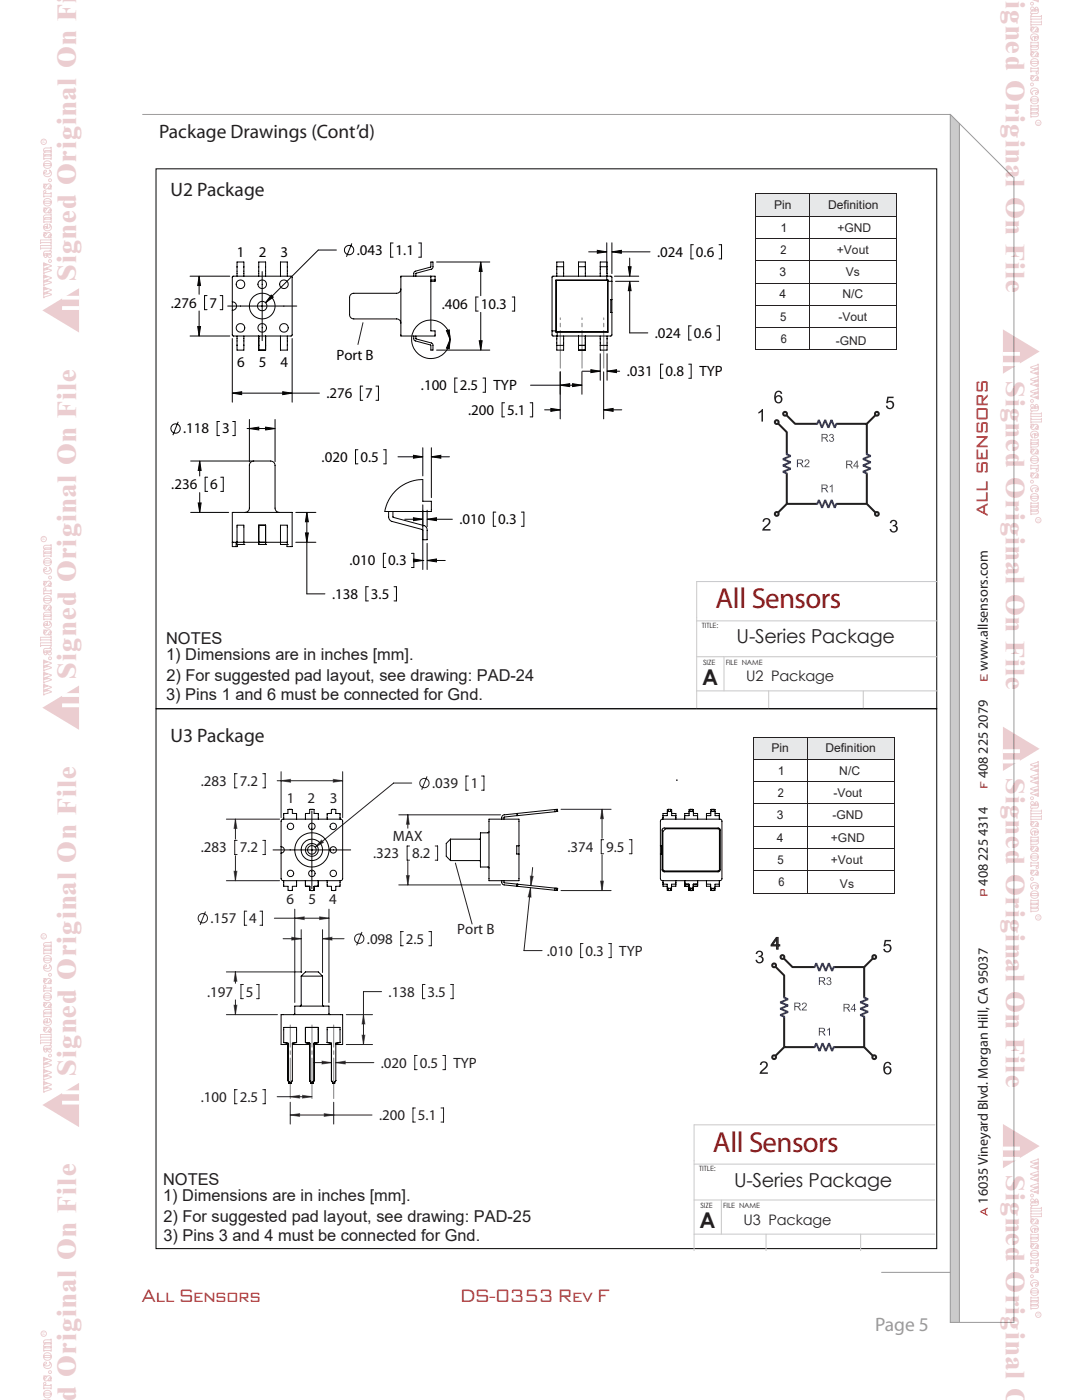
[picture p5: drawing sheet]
<svg xmlns="http://www.w3.org/2000/svg" width="216mm" height="279mm" viewBox="0 0 216 279" stroke-linecap="round" stroke-linejoin="round" font-family="sans-serif">
<defs><g id="words">
<g font-size="5.8" fill="#7f1315">
<text x="142.8" y="121.4">All Sensors</text>
<text x="142.2" y="229.8">All Sensors</text>
</g>
<g font-size="5.3" fill="#990013">
<text x="200.7" y=".3" transform="rotate(90 200.7 .3)">igned Original On File</text>
<text x="15.2" y="56.1" transform="rotate(-90 15.2 56.1)">Signed Original On Fi</text>
<text x="200.7" y="76" transform="rotate(90 200.7 76)">Signed Original On File</text>
<text x="15.2" y="135.4" transform="rotate(-90 15.2 135.4)">Signed Original On File</text>
<text x="200.7" y="155.3" transform="rotate(90 200.7 155.3)">Signed Original On File</text>
<text x="15.2" y="214.7" transform="rotate(-90 15.2 214.7)">Signed Original On File</text>
<text x="200.7" y="234.6" transform="rotate(90 200.7 234.6)">Signed Original O</text>
<text x="15.2" y="279.6" transform="rotate(-90 15.2 279.6)">d Original On File</text>
</g>
<g font-size="4.3" fill="#231f20">
<text x="140.1" y="136.7">A</text>
<text x="139.6" y="245.2">A</text>
</g>
<text font-size="4.2" fill="#b83535" x="197.1" y="102.9" transform="rotate(-90 197.1 102.9)">all sensors</text>
<g font-size="3.9" fill="#231f20">
<text x="31.7" y="27.6">Package Drawings (Cont’d)</text>
<text x="34" y="39.2">U2 Package</text>
<text x="34" y="148.1">U3 Package</text>
</g>
<text font-size="3.9" fill="#9a9a9a" x="174.6" y="265.6">Page 5</text>
<g font-size="3.8" fill="#231f20">
<text x="147" y="128.4">U-Series Package</text>
<text x="146.5" y="236.8">U-Series Package</text>
</g>
<text font-size="3.6" fill="#231f20" x="153.8" y="189.4">4</text>
<g font-size="3.5" fill="#b83535">
<text x="28.4" y="259.8">All Sensors</text>
<text x="91.9" y="259.8">DS-0353 Rev F</text>
</g>
<g font-size="3.3" fill="#231f20">
<text x="33.1" y="131.7">1) Dimensions are in inches [mm].</text>
<text x="33.1" y="128.4">NOTES</text>
<text x="33.2" y="135.9">2) For suggested pad layout, see drawing: PAD-24</text>
<text x="33.2" y="139.7">3) Pins 1 and 6 must be connected for Gnd.</text>
<text x="32.5" y="239.7">1) Dimensions are in inches [mm].</text>
<text x="32.5" y="236.4">NOTES</text>
<text x="32.6" y="243.9">2) For suggested pad layout, see drawing: PAD-25</text>
<text x="32.6" y="247.7">3) Pins 3 and 4 must be connected for Gnd.</text>
</g>
<g font-size="3.2" fill="#990013">
<text x="205.7" y=".3" transform="rotate(90 205.7 .3)">.allsensors.com</text>
<text x="10.2" y="59.5" transform="rotate(-90 10.2 59.5)">www.allsensors.com</text>
<text x="205.7" y="72.6" transform="rotate(90 205.7 72.6)">www.allsensors.com</text>
<text x="10.2" y="138.8" transform="rotate(-90 10.2 138.8)">www.allsensors.com</text>
<text x="205.7" y="151.9" transform="rotate(90 205.7 151.9)">www.allsensors.com</text>
<text x="10.2" y="218" transform="rotate(-90 10.2 218)">www.allsensors.com</text>
<text x="205.7" y="231.2" transform="rotate(90 205.7 231.2)">www.allsensors.com</text>
<text x="10.2" y="279.1" transform="rotate(-90 10.2 279.1)">ors.com</text>
</g>
<g font-size="3" fill="#050504">
<text x="47.3" y="51.3">1</text>
<text x="51.6" y="51.3">2</text>
<text x="56" y="51.3">3</text>
<text x="71.2" y="50.9">.043</text>
<text x="78.9" y="50.9">1.1</text>
<text x="131.1" y="51.2">.024</text>
<text x="138.9" y="51.2">0.6</text>
<text x="34.1" y="61.4">.276</text>
<text x="41.8" y="61.4">7</text>
<text x="88.2" y="61.7">.406</text>
<text x="95.9" y="61.7">10.3</text>
<text x="67.1" y="71.8">Port B</text>
<text x="130.7" y="67.4">.024</text>
<text x="138.4" y="67.4">0.6</text>
<text x="47.3" y="73.2">6</text>
<text x="51.6" y="73.2">5</text>
<text x="56" y="73.2">4</text>
<text x="84" y="77.8">.100</text>
<text x="91.8" y="77.8">2.5</text>
<text x="98.5" y="77.8">TYP</text>
<text x="125.1" y="75.1">.031</text>
<text x="132.8" y="75.1">0.8</text>
<text x="139.5" y="75.1">TYP</text>
<text x="65.1" y="79.4">.276</text>
<text x="72.9" y="79.4">7</text>
<text x="93.4" y="82.8">.200</text>
<text x="101.2" y="82.8">5.1</text>
<text x="36.6" y="86.5">.118</text>
<text x="44.3" y="86.5">3</text>
<text x="64.2" y="92.1">.020</text>
<text x="71.9" y="92.1">0.5</text>
<text x="34.2" y="97.6">.236</text>
<text x="41.9" y="97.6">6</text>
<text x="91.7" y="104.6">.010</text>
<text x="99.4" y="104.6">0.3</text>
<text x="69.7" y="112.8">.010</text>
<text x="77.5" y="112.8">0.3</text>
<text x="66.3" y="119.5">.138</text>
<text x="74" y="119.5">3.5</text>
</g>
<g font-size="3" fill="#231f20">
<text x="40.1" y="156.8">.283</text>
<text x="47.8" y="156.8">7.2</text>
<text x="57.3" y="160.3">1</text>
<text x="61.3" y="160.3">2</text>
<text x="65.8" y="160.3">3</text>
<text x="86.2" y="157.3">.039</text>
<text x="94" y="157.3">1</text>
<text x="78.4" y="167.9">MAX</text>
<text x="40.1" y="170.1">.283</text>
<text x="47.8" y="170.1">7.2</text>
<text x="74.5" y="171.2">.323</text>
<text x="82.2" y="171.2">8.2</text>
<text x="113.2" y="170">.374</text>
<text x="121" y="170">9.5</text>
<text x="42" y="184.2">.157</text>
<text x="49.7" y="184.2">4</text>
<text x="57.2" y="180.4">6</text>
<text x="61.5" y="180.4">5</text>
<text x="65.7" y="180.4">4</text>
<text x="73.2" y="188.3">.098</text>
<text x="81" y="188.3">2.5</text>
<text x="91.3" y="186.4">Port B</text>
<text x="109.1" y="190.7">.010</text>
<text x="116.8" y="190.7">0.3</text>
<text x="123.6" y="190.7">TYP</text>
<text x="41.3" y="198.9">.197</text>
<text x="49.1" y="198.9">5</text>
<text x="77.5" y="198.9">.138</text>
<text x="85.3" y="198.9">3.5</text>
<text x="76" y="213">.020</text>
<text x="83.8" y="213">0.5</text>
<text x="90.5" y="213">TYP</text>
<text x="40.1" y="219.9">.100</text>
<text x="47.8" y="219.9">2.5</text>
<text x="75.6" y="223.5">.200</text>
<text x="83.4" y="223.5">5.1</text>
</g>
<g font-size="2.9" fill="#231f20">
<text x="148.9" y="136">U2 Package</text>
<text x="148.4" y="244.4">U3 Package</text>
</g>
<g font-size="2.8" fill="#b83535">
<text x="197.1" y="136.1" transform="rotate(-90 197.1 136.1)">e www.allsensors.com</text>
<text x="197.1" y="157.5" transform="rotate(-90 197.1 157.5)">f 408 225 2079</text>
<text x="197.1" y="179.1" transform="rotate(-90 197.1 179.1)">p 408 225 4314</text>
<text x="197.1" y="242.6" transform="rotate(-90 197.1 242.6)">a 16035 Vineyard Blvd. Morgan Hill, CA 95037</text>
</g>
<g font-size="2.4" fill="#231f20">
<text x="154.5" y="41.7">Pin</text>
<text x="165.2" y="41.7">Definition</text>
<text x="155.7" y="46.2">1</text>
<text x="155.8" y="50.7">2</text>
<text x="155.5" y="55.1">3</text>
<text x="155.5" y="59.6">4</text>
<text x="155.7" y="64">5</text>
<text x="155.8" y="68.5">6</text>
<text x="153.9" y="150.2">Pin</text>
<text x="155.2" y="154.6">1</text>
<text x="164.7" y="150.2">Definition</text>
<text x="155.2" y="159.1">2</text>
<text x="155" y="163.5">3</text>
<text x="155" y="168">4</text>
<text x="155.1" y="172.4">5</text>
<text x="155.3" y="176.9">6</text>
</g>
<g font-size="2.4" fill="#2a2829">
<text x="167.1" y="46.2">+GND</text>
<text x="167" y="50.7">+Vout</text>
<text x="168.1" y="59.6">N/C</text>
<text x="168.8" y="55.1">Vs</text>
<text x="167.3" y="64">-Vout</text>
<text x="166.8" y="68.9">-GND</text>
<text x="167.5" y="154.6">N/C</text>
<text x="166.3" y="159.1">-Vout</text>
<text x="165.8" y="168">+GND</text>
<text x="166.1" y="163.5">-GND</text>
<text x="165.8" y="172.4">+Vout</text>
<text x="167.6" y="177.3">Vs</text>
</g>
<g font-size="1.4" fill="#231f20">
<text x="140" y="125.3">TITLE:</text>
<text x="140.3" y="132.7">SIZE</text>
<text x="144.8" y="132.7">FILE NAME</text>
<text x="139.5" y="233.7">TITLE:</text>
<text x="139.8" y="241.1">SIZE</text>
<text x="144.3" y="241.1">FILE NAME</text>
</g>
<g font-size=".8" fill="#990013">
<text x="9" y="28.6" transform="rotate(-90 9 28.6)">R</text>
<text x="206.9" y="24.2" transform="rotate(90 206.9 24.2)">R</text>
<text x="9" y="107.9" transform="rotate(-90 9 107.9)">R</text>
<text x="206.9" y="103.5" transform="rotate(90 206.9 103.5)">R</text>
<text x="206.9" y="182.8" transform="rotate(90 206.9 182.8)">R</text>
<text x="9" y="187.1" transform="rotate(-90 9 187.1)">R</text>
<text x="206.9" y="262.1" transform="rotate(90 206.9 262.1)">R</text>
<text x="9" y="266.4" transform="rotate(-90 9 266.4)">R</text>
</g>
</g></defs>
<path d="M189.6 23h1.9v241h-1.9z" fill-rule="evenodd" fill="#cbcbcb"/>
<path d="M189.8 22.7l2.3 2.3" fill="none" stroke="#fff" stroke-width=".35"/>
<path d="M190.3 22.9l.9-.8 1.5 1.6-.9 .8z" fill-rule="evenodd" fill="#fff"/>
<path d="M190.3 22.9l.9-.8 1.5 1.6-.9 .8z" fill="none" stroke="#fff" stroke-width=".35"/>
<path d="M28.4 22.8h161.2M189.6 22.7v241.3M189.6 22.8l12.6 12.6M191.4 24.6v239.3M202.3 35.3v228.6M175.8 253.9h13.8M189.5 263.9h12.9" fill="none" stroke="#9a9a9a" stroke-width=".2"/>
<path d="M31.1 33.7h155.8v107.7h-155.8z" fill="none" stroke="#050504" stroke-width=".2"/>
<g fill="#e7e8e9">
<path d="M150.8 38.7h10.8v4.4h-10.8z"/>
<path d="M151.1 38.7h10.2v4.4h-10.2z"/>
<path d="M161.7 38.7h17.2v4.4h-17.2z"/>
<path d="M161.9 38.7h16.7v4.4h-16.7z"/>
</g>
<path d="M150.7 38.7h28.3" fill="none" stroke="#231f20" stroke-width=".2"/>
<path d="M178.9 38.6l.1 .1z" fill="#231f20"/>
<g fill="none" stroke="#231f20" stroke-width=".2">
<path d="M150.8 38.7v4.4M161.6 38.7v4.4M178.9 38.7v4.4M150.7 43.1h28.3M150.7 47.6h28.3M150.7 52h28.3M150.7 56.5h28.3M150.8 43.2v4.3M150.8 47.6v4.4M150.8 52.1v4.3M150.8 56.5v4.4M161.6 43.2v4.3"/>
<path d="M161.6 47.6v4.4M161.6 52.1v4.3M161.6 56.5v4.4M178.9 43.2v4.3M178.9 47.6v4.4M178.9 52.1v4.3M178.9 56.5v4.4M150.7 60.9h28.3M150.7 65.4h28.3M150.8 61v4.3M150.8 65.4v4.4M161.6 61v4.3"/>
<path d="M161.6 65.4v4.4M178.9 61v4.3M178.9 65.4v4.4"/>
</g>
<path d="M150.7 69.8l.1 .1z" fill="#231f20"/>
<path d="M150.7 69.8h28.3" fill="none" stroke="#231f20" stroke-width=".2"/>
<path d="M178.9 69.8l.1 .1z" fill="#231f20"/>
<path d="M187.1 116.1h-48.1v25.5M139 123.9h48.1M139 131.1h48M144.5 131.1v6.8M153.4 137.9v3.7M172.3 137.9v3.7" fill="none" stroke="#c7c8ca" stroke-width=".2"/>
<g fill="#201d1e">
<path d="M177.1 79.2h1.2v.3h-1l-.1 .6a.83 .83 0 0 1 1.1 .4 .83 .83 0 0 1-.5 1.1 .83 .83 0 0 1-1-.6l.3-.1a.54 .54 0 0 0 .6 .4 .54 .54 0 0 0 .4-.6 .54 .54 0 0 0-.5-.5l-.5 .3-.3-.1z"/>
<path d="M177.8 103.9a.67 .67 0 0 1 1 0 .67 .67 0 0 1-.1 1 .77 .77 0 0 1 0 1.3 .77 .77 0 0 1-1.2-.6l.3-.1a.5 .5 0 0 0 .6 .5 .5 .5 0 0 0 .4-.6 .5 .5 0 0 0-.7-.3l.1-.3a.43 .43 0 0 0 .5-.4 .43 .43 0 0 0-.4-.5 .43 .43 0 0 0-.4 .5h-.4z"/>
<path d="M152.4 103.6a.82 .82 0 0 1 1.3 .1 .82 .82 0 0 1-.5 1.2l-.7 .7h1.2v.3h-1.6a2.84 2.84 0 0 1 1.2-1.5 .48 .48 0 0 0-.2-.7 .48 .48 0 0 0-.6 .4h-.4z"/>
<path d="M151.3 82.3l.7-.7h.2v2.5h-.3v-1.9l-.6 .3z"/>
<path d="M154.7 78.3a.75 .75 0 0 1 .8-.3 .75 .75 0 0 1 .6 .6h-.3a.52 .52 0 0 0-.7-.3 .52 .52 0 0 0-.3 .7v.2a.8 .8 0 0 1 1.1-.1 .8 .8 0 0 1 .1 1.1 .8 .8 0 0 1-1.1 .2 1.75 1.75 0 0 1-.2-2.1zM154.8 79.7a.55 .55 0 0 0 1.1 0 .55 .55 0 0 0-1.1 0z"/>
</g>
<g fill="#2b3894">
<path d="M165.6 97.1l.5-.4v1.6h-.2v-1.3l-.3 .3z"/>
<path d="M165.6 86.7a.42 .42 0 0 1 .6 0 .42 .42 0 0 1 0 .6 .49 .49 0 0 1 0 .9 .49 .49 0 0 1-.8-.5h.2a.31 .31 0 0 0 .4 .3 .31 .31 0 0 0 .2-.4 .31 .31 0 0 0-.4-.2v-.1a.27 .27 0 0 0 .4-.3 .27 .27 0 0 0-.3-.3 .27 .27 0 0 0-.3 .3h-.2z"/>
<path d="M160.7 91.8a.54 .54 0 0 1 .8 .2 .54 .54 0 0 1-.4 .8l-.3 .3h.7v.1h-1l.2-.4a.61 .61 0 0 0 .4-.9l-.6 .2z"/>
<path d="M168.8 91.9h.7a.43 .43 0 0 1 .6 .4 .43 .43 0 0 1-.5 .5l.6 .7h-.2l-.5-.6-.2-.1h-.3v.7h-.2zM169 92.1v.5h.5a.27 .27 0 0 0 .4-.2 .27 .27 0 0 0-.4-.3z"/>
<path d="M171 91.9h.1v1h.3v.2h-.3v.4h-.2v-.4h-.6zM170.9 92.2l-.4 .7h.4z"/>
<path d="M163.9 96.7h.7a.43 .43 0 0 1 .6 .4 .43 .43 0 0 1-.5 .4l.6 .8h-.3l-.4-.6-.2-.1h-.3v.7h-.2zM164.1 96.9v.5h.5a.27 .27 0 0 0 .3-.2 .27 .27 0 0 0-.3-.3z"/>
<path d="M163.9 86.6h.7a.43 .43 0 0 1 .6 .4 .43 .43 0 0 1-.5 .4l.6 .8h-.3l-.4-.6-.2-.1h-.3v.7h-.2zM164.1 86.8v.5h.5a.27 .27 0 0 0 .4-.2 .27 .27 0 0 0-.4-.3z"/>
<path d="M159 91.7h.7a.43 .43 0 0 1 .6 .3 .43 .43 0 0 1-.5 .5l.6 .7h-.3l-.4-.6-.2-.1h-.3v.7h-.2zM159.2 91.9v.5h.5a.27 .27 0 0 0 .3-.3 .27 .27 0 0 0-.3-.2z"/>
</g>
<g fill="none" stroke="#201d1e" stroke-width=".4">
<path d="M155.3 84.5l1.7 1.7v4.5M156.9 82.8l1.8 1.8h4.4M157 94.5v6.1h6.1M166.9 84.6h6.1v6.1M173 94.5v6.1h-6.1M174.7 82.8l-1.7 1.8M157 100.6l-1.7 1.7M173 100.6l1.7 1.7"/>
<circle cx="155" cy="84.2" r=".38"/>
<circle cx="156.6" cy="82.6" r=".38"/>
<circle cx="175" cy="82.6" r=".38"/>
<circle cx="155" cy="102.6" r=".38"/>
<circle cx="175" cy="102.6" r=".38"/>
</g>
<path d="M157 90.7l.8 .3-1.6 .6 1.6 .6-1.6 .7 1.6 .6-1.6 .7 .8 .3M163.1 84.6l.3-.8 .6 1.6 .7-1.6 .6 1.6 .6-1.6 .7 1.6 .3-.8M173 90.7l.7 .3-1.5 .6 1.5 .6-1.5 .7 1.5 .6-1.5 .7 .8 .3M163.1 100.6l.3-.8 .6 1.5 .7-1.5 .6 1.5 .7-1.5 .6 1.5 .3-.7" fill="none" stroke="#2b3894" stroke-width=".4"/>
<g fill="none" stroke="#050504" stroke-width=".2">
<path d="M37.9 55.1h8M39.7 55.1l.3 1.9h-.6zM39.7 55.1v3.6M41.3 59h-.5v2.8h.5M43.9 59h.5v2.8h-.5M52.3 54.2v13.8M54.1 58.9l.4 .4-1.5 1.1zM67.1 49.9h-3.6l-10.5 10.5M70.2 48.6l-1.1 2.6M78.4 48.5h-.5v2.8h.5M83.5 48.5h.5v2.8h-.5M87.1 52.3h10.6"/>
<path d="M95.4 59.3h-.5v2.8h.5M95.9 52.3l.3 1.9h-.6zM95.9 52.3v6.7M102.2 59.3h.5v2.8h-.5M117.5 50.3h3.6M119.2 50l1.9 .3-1.9 .2zM121.1 48.5v5.9M122.1 50.3l1.9-.3v.5zM122.1 50.3h7.6M122.1 48.5v6.1M122.6 55.1h4.9M122.8 56.1h4.7"/>
<path d="M125.4 53.2h.5l-.2 1.9zM125.7 56.1l.2 1.9h-.5zM125.7 51.5v3.6M125.7 56.1v10.3h3.6M138.4 48.8h-.5v2.9h.5M143.5 48.8h.5v2.9h-.5M37.9 67.1h8M39.4 65.2h.6l-.3 1.9zM39.7 62.1v5M45.4 61.1h13.8M46.4 78.5l1.8-.3v.6zM46.4 78.5h17.3"/>
<path d="M46.4 67.6v12.7M56.4 78.2l1.9 .3-1.9 .3zM58.3 67.6v12.7M72.4 77.1h-.5v2.8h.5M75 77.1h.5v2.8h-.5M87.1 69.9h10.6M89.1 66l.5-.2 .2 1.9zM89.8 67.7l-.2 1.9-.5-.1zM91.2 75.4h-.5v2.9h.5M95.6 68h.6l-.3 1.9zM95.9 62.3v7.6M96.4 75.4h.4v2.9h-.4"/>
<path d="M105.9 76.9h10.2M111.8 76.9l1.9-.3v.6zM111.8 74.2v9.4M114.3 76.6l1.8 .3-1.8 .3zM116.1 74.2v4.5M116.2 74.1h3.6M117.9 73.8l1.9 .3-1.9 .3zM119.8 70.6v5.3M120.5 74.2v9.4M121.1 74.1l1.9-.3v.6zM121.1 74.1h2.5M121.1 70.6v5.3"/>
<path d="M132.3 72.7h-.5v2.8h.5M137.4 72.7h.5v2.8h-.5M137.9 65h-.5v2.9h.5M143 65h.5v2.9h-.5M35.6 84.2l-1.1 2.6M38 92h12.7M39.9 92l.2 1.9h-.5zM39.9 92v3M39.9 98.3v4M41.4 95.2h-.5v2.9h.5M43.8 84.1h-.5v2.8h.5M44 95.2h.5v2.9h-.5"/>
<path d="M46.4 84.1h.5v2.8h-.5M49.3 85.5h5.6M49.8 85.5l1.8-.3v.6zM49.8 83.7v8.4M53 85.2l1.9 .3-1.9 .3zM54.9 83.7v8.4M71.4 89.8h-.5v2.8h.5M76.5 89.8h.5v2.8h-.5M79.4 91.2h5M82.5 90.9l1.9 .3-1.9 .2zM84.4 89.4v5.6M86.1 91.2l1.9-.3v.5z"/>
<path d="M86.1 91.2h3.6M86.1 89.4v9.9M100.7 80.4h-.5v2.8h.5M105.8 80.4h.5v2.8h-.5M108.7 81.8h3.1M109.9 81.5l1.9 .3-1.9 .3zM120.5 81.8l1.8-.3v.6zM120.5 81.8h3.6M38 102.3h7.6M39.6 100.4h.5l-.2 1.9zM59 102.3h4M59 108.2h4"/>
<path d="M60.9 106.4h.6l-.3 1.8zM61.2 102.3l.3 1.8h-.6zM61.2 102.3v16.2h3.6M73.5 117.1h-.5v2.8h.5M77 110.4h-.5v2.9h.5M78.6 117.1h.5v2.8h-.5M80.8 103.6h3.6M82.1 110.4h.5v2.9h-.5M82.5 103.3l1.9 .3-1.9 .3zM82.5 111.6l1.9 .3-1.9 .2zM84.4 111.9h.1M84.4 100.8v12.9"/>
<path d="M85.2 103.6l1.9-.3v.6zM85.2 111.9l1.9-.3v.5zM85.2 103.6h5.1M85.2 101.8v3.3M85.2 108.4v5.3M85.2 111.9h3.6M98.9 102.2h-.5v2.8h.5M104 102.2h.5v2.8h-.5"/>
<circle cx="69.7" cy="49.9" r=".93"/>
<circle cx="86" cy="67.7" r="3.8"/>
<circle cx="35" cy="85.5" r=".93"/>
</g>
<path d="M111.8 63.4v10.1M116.1 63.4v10.1M120.5 63.4v10.1" fill="none" stroke="#808180" stroke-width=".2" stroke-dasharray="8.7 .7 .7 .7" stroke-dashoffset="8.3"/>
<g fill="#050504">
<path d="M85.2 103.6l1.9-.3v.6z"/>
<path d="M82.5 103.3l1.9 .3-1.9 .3z"/>
<path d="M85.2 111.9l1.9-.3v.5z"/>
<path d="M82.5 111.6l1.9 .3-1.9 .2z"/>
<path d="M82.5 90.9l1.9 .3-1.9 .2z"/>
<path d="M86.1 91.2l1.9-.3v.5z"/>
<path d="M121.1 74.1l1.9-.3v.6z"/>
<path d="M117.9 73.8l1.9 .3-1.9 .3z"/>
<path d="M122.1 50.3l1.9-.3v.5z"/>
<path d="M119.2 50l1.9 .3-1.9 .2z"/>
<path d="M125.4 53.2h.5l-.2 1.9z"/>
<path d="M125.7 56.1l.2 1.9h-.5z"/>
<path d="M120.5 81.8l1.8-.3v.6z"/>
<path d="M109.9 81.5l1.9 .3-1.9 .3z"/>
<path d="M111.8 76.9l1.9-.3v.6z"/>
<path d="M114.3 76.6l1.8 .3-1.8 .3z"/>
<path d="M95.6 68h.6l-.3 1.9z"/>
<path d="M95.9 52.3l.3 1.9h-.6z"/>
<path d="M54.1 58.9l.4 .4-1.5 1.1z"/>
<path d="M39.4 65.2h.6l-.3 1.9z"/>
<path d="M39.7 55.1l.3 1.9h-.6z"/>
<path d="M46.4 78.5l1.8-.3v.6z"/>
<path d="M56.4 78.2l1.9 .3-1.9 .3z"/>
<path d="M53 85.2l1.9 .3-1.9 .3z"/>
<path d="M49.8 85.5l1.8-.3v.6z"/>
<path d="M61.2 102.3l.3 1.8h-.6z"/>
<path d="M60.9 106.4h.6l-.3 1.8z"/>
<path d="M39.6 100.4h.5l-.2 1.9z"/>
<path d="M39.9 92l.2 1.9h-.5z"/>
<path d="M89.1 66l.5-.2 .2 1.9zM89.8 67.7l-.2 1.9-.5-.1z"/>
</g>
<g fill="none" stroke="#050504" stroke-width=".2">
<path d="M46.4 55.2h11.8v11.8h-11.8zM47.3 55.1v-2.8h1.4v2.8M51.6 55.1v-2.8h1.4v2.8M56 55.1v-2.8h1.3v2.8M80 57.7a.86 .86 0 0 1-.9 .8h-8.5a1.15 1.15 0 0 0-.8 1.6v1.7a1.9 1.9 0 0 0 .4 1.7l8.9 .1a.82 .82 0 0 1 .9 .9M82.6 55.1v-.6l.2-.3 3.1-.9 .1-1h.4v1.1l-.2 .3-3.2 .8v.6M86 55.1v10.9h.8v1.1h-6.8v-12h6.8v1h-.8M86 55.9h.8M110.2 55.1l11.9 .1-.1 11.8h-11.8zM110.9 55.9h10.4v10.4h-10.4zM111 56h10.2v10.2h-10.2zM111.1 53.2v1.9"/>
<path d="M111.1 54.5v.1M111.1 53.2v-.9h1.4v.9M111.1 53.2h1.4M112.5 53.2v1.9M112.5 54.5v.1M115.4 53.2v1.9M115.4 54.5v.1M115.4 53.2v-.9h1.4v.9M115.4 53.2h1.4M116.8 53.2v1.9M116.8 54.5v.1M119.8 53.2v1.9"/>
<path d="M119.8 54.5v.1M119.8 53.2v-.9h1.3v.9M119.8 53.2h1.3M121.1 55.1v.8M121.1 53.2v1.9M121.1 54.5v.1M121.3 56.1h.8M122.1 59.8h-.2v2.6h.2M46.4 60.2a.85 .85 0 0 1 .8 .9 .85 .85 0 0 1-.8 .8M47.3 67.1v2.8h1.4v-2.8M51.6 67.1v2.8h1.4v-2.8M56 67.1v2.8h1.3v-2.8"/>
<path d="M82.6 67.1v.6l.2 .3 3.1 .8 .1 1.1h.4l-.1-1.3-3.3-1v-.5M110.2 66h.7M111.1 67.1v1.8M111.1 68.9v1h1.4v-1M111.1 68.9h1.4M111.2 66.3v.8M112.5 67.1v1.8M115.4 67.1v1.8M115.4 68.9v1h1.4v-1M115.4 68.9h1.4M116.8 67.1v1.8M119.8 67.1v1.8"/>
<path d="M119.8 68.9v1h1.3v-1M119.8 68.9h1.3M121.1 67.1v1.8M79 97.9l1.1-.9 1.5-.8 1.6-.4 1.2-.1v4.3h1.7v2.1h-9.3l.7-2.2zM46.4 108.2h10.9M47.1 108.2v.9M47.3 108.7h.1M47.3 108.7v-3.9h1.4v3.9M47.3 108.7h1.4M47.4 108.7v.4h-1v-6.8h11.9v6.8h-1v-.4M48.7 108.7h.1M48.9 102.3a.89 .89 0 0 0 .9-.9v-8.5a1.19 1.19 0 0 1 1.5-.9h1.6a2 2 0 0 1 1.9 .5l.1 8.9a.86 .86 0 0 0 .8 .9"/>
<path d="M51.6 108.7v-3.9h1.4v3.9M51.6 108.7h.1M51.6 108.7h1.4M53 108.7h.1M56 108.7h.1M56 108.7h1.3M57.3 108.7h.1M57.3 108.2v-3.4h-1.3v3.9M57.3 108.2v.5M77.5 102.1v1a.97 .97 0 0 0 .7 1l6.1 1.6 .1 2h.8v-1.9a.88 .88 0 0 0-.6-.9l-6.2-1.7v-1.1M31.1 141.4h155.8v107.8h-155.8z"/>
<circle cx="48" cy="56.7" r=".86"/>
<circle cx="52.3" cy="56.7" r=".86"/>
<circle cx="56.7" cy="56.7" r=".86"/>
<circle cx="48" cy="65.4" r=".86"/>
<circle cx="52.3" cy="65.4" r=".86"/>
<circle cx="52.3" cy="61.1" r="2.56"/>
<circle cx="52.3" cy="61.1" r=".94"/>
<circle cx="56.7" cy="65.4" r=".86"/>
</g>
<path d="M72.4 64.3l-1 4.5z" fill="#231f20" stroke="#231f20" stroke-width=".2"/>
<path d="M135 155.7h.2z" fill="#3853a3"/>
<path d="M135.1 155.7h-.1h.1" fill="none" stroke="#231f20" stroke-width=".2"/>
<g fill="#e7e8e9">
<path d="M150.3 147.1h10.7v4.4h-10.7z"/>
<path d="M150.6 147.1h10.1v4.4h-10.1z"/>
<path d="M161.1 147.1h17.3v4.4h-17.3z"/>
<path d="M161.4 147.1h16.7v4.4h-16.7z"/>
</g>
<path d="M150.2 147.1h28.2" fill="none" stroke="#231f20" stroke-width=".2"/>
<path d="M178.4 147l.1 .1z" fill="#231f20"/>
<g fill="none" stroke="#231f20" stroke-width=".2">
<path d="M150.2 151.6h28.3M150.2 156h28.3M150.3 147.1v4.4M150.3 151.6v4.3M150.3 156.1v4.3M161.1 147.1v4.4M161.1 151.6v4.3M161.1 156.1v4.3M178.4 147.1v4.4M178.4 151.6v4.3M178.4 156.1v4.3M150.2 160.4h28.3"/>
<path d="M150.2 164.9h28.3M150.2 169.4h28.3M150.2 173.8h28.3M150.3 160.5v4.3M150.3 165v4.3M150.3 169.4v4.3M150.3 173.9v4.3M161.1 160.5v4.3M161.1 165v4.3M161.1 169.4v4.3M161.1 173.9v4.3M178.4 160.5v4.3"/>
<path d="M178.4 165v4.3M178.4 169.4v4.3M178.4 173.9v4.3"/>
</g>
<path d="M150.2 178.2l.1 .1z" fill="#231f20"/>
<path d="M150.2 178.3h28.2" fill="none" stroke="#231f20" stroke-width=".2"/>
<path d="M178.4 178.2l.1 .1z" fill="#231f20"/>
<path d="M138.5 232.3h48M138.5 239.5h48M143.9 239.5v6.8M186.5 224.5h-48v25.1M138.5 246.3h48M152.9 246.3v3.3M171.7 246.3v3.3" fill="none" stroke="#c7c8ca" stroke-width=".2"/>
<g fill="#201d1e">
<path d="M176.5 187.6h1.3v.3h-1l-.2 .6a.83 .83 0 0 1 1.2 .4 .83 .83 0 0 1-.5 1.2 .83 .83 0 0 1-1.1-.7h.4a.54 .54 0 0 0 .6 .3 .54 .54 0 0 0 .4-.6 .54 .54 0 0 0-.6-.4l-.4 .2h-.3z"/>
<path d="M151.9 212a.82 .82 0 0 1 1.2 .2 .82 .82 0 0 1-.4 1.2l-.7 .6h1.2v.3h-1.6a2.84 2.84 0 0 1 1.2-1.4 .48 .48 0 0 0-.2-.8 .48 .48 0 0 0-.7 .5l-.3-.1z"/>
<path d="M176.5 212.2a.75 .75 0 0 1 .8-.3 .75 .75 0 0 1 .5 .6h-.3a.52 .52 0 0 0-.6-.3 .52 .52 0 0 0-.3 .7l-.1 .2a.8 .8 0 0 1 1.2 0 .8 .8 0 0 1 .1 1.1 .8 .8 0 0 1-1.1 .1 1.75 1.75 0 0 1-.2-2.1zM176.6 213.7a.55 .55 0 0 0 1.1 0 .55 .55 0 0 0-1.1 0z"/>
</g>
<g fill="#2b3894">
<path d="M165 205.5l.6-.4v1.6h-.2v-1.2l-.4 .2z"/>
<path d="M165.1 195.1a.42 .42 0 0 1 .6 0 .42 .42 0 0 1-.1 .6 .49 .49 0 0 1 0 .9 .49 .49 0 0 1-.7-.4l.2-.1a.31 .31 0 0 0 .4 .3 .31 .31 0 0 0 .2-.4 .31 .31 0 0 0-.4-.2v-.1a.27 .27 0 0 0 .3-.2 .27 .27 0 0 0-.2-.4 .27 .27 0 0 0-.3 .3h-.2z"/>
<path d="M160.1 200.2a.54 .54 0 0 1 .9 .2 .54 .54 0 0 1-.5 .8l-.3 .3h.8v.2h-1l.2-.5a.61 .61 0 0 0 .4-.9l-.6 .2z"/>
<path d="M168.3 200.3h.7a.43 .43 0 0 1 .6 .4 .43 .43 0 0 1-.5 .5l.6 .7h-.3l-.4-.6-.2-.1h-.3v.7h-.2zM168.5 200.5v.5h.5a.27 .27 0 0 0 .3-.2 .27 .27 0 0 0-.3-.3z"/>
<path d="M170.5 200.3h.1v1.1h.2v.1h-.2v.4h-.2v-.4h-.7zM170.4 200.6l-.5 .8h.5z"/>
<path d="M163.4 205.1h.7a.43 .43 0 0 1 .5 .4 .43 .43 0 0 1-.4 .5l.6 .7h-.3l-.4-.6-.3-.1h-.2v.7h-.2zM163.6 205.3v.5h.4a.27 .27 0 0 0 .4-.2 .27 .27 0 0 0-.3-.3z"/>
<path d="M163.4 195h.7a.43 .43 0 0 1 .5 .4 .43 .43 0 0 1-.4 .5l.6 .7h-.3l-.4-.6-.3-.1h-.2v.7h-.2zM163.6 195.2v.5h.5a.27 .27 0 0 0 .3-.2 .27 .27 0 0 0-.3-.3z"/>
<path d="M158.5 200.1h.7a.43 .43 0 0 1 .5 .4 .43 .43 0 0 1-.4 .4l.6 .8h-.3l-.4-.6-.3-.1h-.2v.7h-.2zM158.7 200.3v.5h.4a.27 .27 0 0 0 .4-.2 .27 .27 0 0 0-.3-.3z"/>
</g>
<g fill="none" stroke="#201d1e" stroke-width=".4">
<path d="M154.7 192.9l1.8 1.8v4.4M156.4 191.3l1.7 1.7h4.4M166.4 193h6v6.1M174.2 191.3l-1.8 1.7M156.5 209l-1.8 1.7M156.5 202.9v6.1h6M172.4 202.9v6.1h-6M172.4 209l1.8 1.7"/>
<circle cx="154.5" cy="192.7" r=".38"/>
<circle cx="156.1" cy="191" r=".38"/>
<circle cx="174.4" cy="191" r=".38"/>
<circle cx="154.5" cy="211" r=".38"/>
<circle cx="174.4" cy="211" r=".38"/>
</g>
<path d="M156.5 199.1l.7 .3-1.5 .7 1.5 .6-1.5 .6 1.5 .7-1.5 .6 .8 .3M162.5 193l.4-.8 .6 1.6 .6-1.6 .7 1.6 .6-1.6 .6 1.6 .4-.8M172.4 199.1l.8 .3-1.5 .6 1.5 .7-1.5 .6 1.5 .6-1.5 .7 .7 .3M162.5 209l.4-.8 .6 1.5 .6-1.5 .7 1.5 .6-1.5 .6 1.5 .4-.7" fill="none" stroke="#2b3894" stroke-width=".4"/>
<path d="M151 189.9a.67 .67 0 0 1 1 0 .67 .67 0 0 1-.1 1 .77 .77 0 0 1 0 1.3 .77 .77 0 0 1-1.2-.6l.4-.1a.5 .5 0 0 0 .5 .5 .5 .5 0 0 0 .4-.6 .5 .5 0 0 0-.6-.4v-.2a.43 .43 0 0 0 .5-.4 .43 .43 0 0 0-.4-.5 .43 .43 0 0 0-.4 .5h-.3z" fill="#201d1e"/>
<g fill="none" stroke="#231f20" stroke-width=".2">
<path d="M47.3 154.4h-.5v2.8h.5M52.4 154.4h.5v2.8h-.5M55.3 155.8h13.1M56.1 154v9.2M68.4 154v9.2M82.2 156.3h-3.7l-15.6 12.8M85.2 155l-1.1 2.6M93.5 154.9h-.5v2.8h.5M96.1 154.9h.5v2.8h-.5M45.2 163.5h10.6M45.2 175.8h10.6M47 163.5v4"/>
<path d="M47 170.8v5M47.3 167.7h-.5v2.8h.5M52.4 167.7h.5v2.8h-.5M79.6 162.6h20.3M79.6 176.6h20.3M81.4 162.6v2.7M81.4 171.9v4.7M81.7 168.8h-.5v2.9h.5M86.8 168.8h.5v2.9h-.5M90.9 172.2l3.3 12.2M105.9 177.2l-1.3 12.5h3.6M106.3 173.1l-.4 3.6"/>
<path d="M111.9 161.5h10M111.9 177.7h10M120.1 161.5v5.8M120.1 170.6v7.1M120.5 167.6h-.5v2.8h.5M125.6 167.6h.5v2.8h-.5M41 181.9l-1.1 2.7M45.2 194h15M47 194v2.2M47 199.5v3M48.6 196.5h-.5v2.8h.5M49.2 181.8h-.4v2.9h.4"/>
<path d="M51.2 196.5h.5v2.8h-.5M51.9 181.8h.5v2.9h-.5M54.7 183.2h10.9M56.5 187.3h3.6M58.8 181.4v18.7M60.1 185.5v8.6M64.4 185.5v8.6M64.4 187.3h4.3M65.6 181.4v18.7M72.2 186l-1 2.7M76.1 197.9h-3.6v10.6M80.5 185.9h-.5v2.8h.5"/>
<path d="M84.8 196.5h-.5v2.8h.5M85.6 185.9h.5v2.8h-.5M89.9 196.5h.5v2.8h-.5M116.3 188.3h-.4v2.8h.4M121.5 188.3h.4v2.8h-.4M45.2 202.5h10.2M47.3 217.5h-.5v2.8h.5M52.4 217.5h.5v2.8h-.5M55.3 218.9h7M57.9 220v4.3M62.5 212.1h3.6M66.6 220v4.3"/>
<path d="M67 212.1h7.6M69.1 202.5h5.2M69.1 208.5h5.2M83.2 210.6h-.4v2.9h.4M88.4 210.6h.5v2.9h-.5M57.9 222.5h16.3M82.9 221.1h-.5v2.8h.5M88 221.1h.5v2.8h-.5"/>
<circle cx="84.7" cy="156.3" r=".93"/>
<circle cx="40.5" cy="183.2" r=".93"/>
<circle cx="71.7" cy="187.3" r=".93"/>
</g>
<g fill="none" stroke="#808180" stroke-width=".2">
<path d="M56.1 155.8l1.9-.3v.6zM66.5 155.5l1.9 .3-1.9 .3zM46.7 173.9h.6l-.3 1.9zM47 163.5l.3 1.8h-.6zM64.2 167.7l.3 .4-1.6 1zM81.1 174.7h.6l-.3 1.9zM81.4 162.6l.3 1.9h-.6zM105.8 174.8l.6 .1-.5 1.8zM105.9 177.2l.1 1.9-.6-.1zM119.8 175.8h.6l-.3 1.9zM120.1 161.5l.3 1.9h-.6zM47 194l.3 1.8h-.6z"/>
<path d="M58.2 187l1.9 .3-1.9 .3zM58.8 183.2l1.9-.2v.5zM63.8 183l1.8 .2-1.8 .3zM64.4 187.3l1.8-.3v.6zM46.7 200.6h.6l-.3 1.9zM57.9 218.9l1.9-.3v.6zM60.4 218.6l1.8 .3-1.8 .3zM64.3 211.8l1.8 .3-1.8 .3zM67 212.1l1.9-.3v.6zM72.2 206.6h.6l-.3 1.9zM72.5 202.5l.3 1.9h-.6zM57.9 222.5l1.9-.3v.6z"/>
<path d="M64.7 222.2l1.9 .3-1.9 .3z"/>
</g>
<path d="M54.5 169.6h15.5M62.2 161.9v15.5" fill="none" stroke="#050504" stroke-width=".2"/>
<path d="M57.9 204.6v14.6M62.3 204.6v14.6M66.6 204.6v14.6" fill="none" stroke="#808180" stroke-width=".2" stroke-dasharray="8.7 .7 .7 .7" stroke-dashoffset="4.2"/>
<path d="M58.2 187l1.9 .3-1.9 .3zM64.4 187.3l1.8-.3v.6zM58.8 183.2l1.9-.2v.5zM63.8 183l1.8 .2-1.8 .3zM47 194l.3 1.8h-.6zM46.7 200.6h.6l-.3 1.9zM72.5 202.5l.3 1.9h-.6zM72.2 206.6h.6l-.3 1.9zM64.3 211.8l1.8 .3-1.8 .3zM67 212.1l1.9-.3v.6zM60.4 218.6l1.8 .3-1.8 .3zM57.9 218.9l1.9-.3v.6zM57.9 222.5l1.9-.3v.6zM64.7 222.2l1.9 .3-1.9 .3zM56.1 155.8l1.9-.3v.6zM66.5 155.5l1.9 .3-1.9 .3zM47 163.5l.3 1.8h-.6zM46.7 173.9h.6l-.3 1.9zM64.2 167.7l-1.3 1.4 1.6-1zM81.4 162.6l.3 1.9h-.6zM81.1 174.7h.6l-.3 1.9zM120.1 161.5l.3 1.9h-.6zM119.8 175.8h.6l-.3 1.9zM105.8 174.8l.6 .1-.5 1.8zM105.9 177.2l.1 1.9-.6-.1z" fill="#231f20"/>
<g fill="none" stroke="#050504" stroke-width=".2">
<path d="M56.1 169a.64 .64 0 0 1 .6 .6 .64 .64 0 0 1-.6 .7M56.2 163.6l.2-.1h11.6l.3 .2 .1 11.7-.1 .2-.4 .2h-11.4l-.3-.2-.1-.2v-11.6zM56.6 175.8v1.1h.9v.8h.2h.6v-.8h.9v-1.1M57.7 161.5l-.2 .1v.7l-.9 .1v1.1M57.7 161.5h.1M57.7 161.5h.4M58.1 161.5l.2 .1v.7l.9 .1v1.1M58.1 161.5h.1M60.9 175.8v1.1h.9v.8h.2h.7v-.8h.8v-1.1M62 161.5l-.2 .1v.7l-.9 .1v1.1M62 161.5h.1M62 161.5h.5"/>
<path d="M62.5 161.5l.2 .1v.7l.8 .1v1.1M62.5 161.5h.1M65.3 175.8v1.1h.8v.8h.3h.6v-.8h.8v-1.1M66.3 161.5l-.2 .1v.7l-.8 .1v1.1M66.3 161.5h.1M66.3 161.5h.5M66.8 161.5l.2 .1v.7l.8 .1v1.1M66.8 161.5h.1M89.9 171.7h5.8l.2 .3M89.9 167.5v4.2M89.9 167.5l-.9 .8v2.6l.9 .8M95.9 167.3l-.2 .2h-5.8"/>
<path d="M97.6 166l-.2 .2h-1.5v6.8h1.5l.2 .3M97.6 163.5h6v12.3h-6zM100.1 175.8l.1 .5 .2 .3 2.7 .3M100.6 175.8v.4l2.6 .2M103.1 162.4l-2.6 .2-.3 .3-.1 .6M103.1 162.4l.1 .4M103.1 176.9h.2M103.2 162.8l-2.6 .3v.4M103.2 162.8h.1M103.2 176.4l-.1 .5M103.2 176.4l.1 .1M103.3 162.3v.5"/>
<path d="M103.3 162.3l-.2 .1M103.3 176.9l7.4 .8M103.3 176.5l7.5 .7M103.3 176.5v.4M103.6 168.8h-.5v1.6h.5M110.7 161.6l-7.4 .7M110.7 161.6l.1 .4M110.7 177.7h.3M110.8 177.2l-.1 .5M110.8 177.2l.3 .1M110.8 162l-7.5 .8M111 161.5l.1 .5"/>
<path d="M111 161.5l-.3 .1M111 161.5h.2l.1 .4-.2 .1M111.1 162h-.3M111.1 177.3l-.1 .4M111.1 177.3h.2l-.1 .4h-.2M131.8 168.8h.2v1.6h-.2M131.9 163.6l.2-.1h11.6l.3 .2 .1 11.7-.2 .2-.3 .2h-11.4l-.3-.2-.1-.3v-11.4zM132.3 165.3h11.2l.2 .4v8.1l-.4 .2-11-.1-.2-.3v-8zM132.3 175.8v1.1h.8M132.3 176.4l.8 .1v1.2h.3M132.8 165.4l10.7 .1v8.2l-.1 .1h-11l-.1-.2v-7.7zM133.1 177.2l.3 .1"/>
<path d="M133.2 162.3l-.9 .1v1.1M133.4 177.3v.4h.4v-.4M133.4 161.5h.4M133.4 161.5l-.2 .1v1.2h-.9M133.4 177.3h.4M133.4 161.9h.4M133.4 161.5v.5h-.2M133.8 161.5l.2 .1v1.2h.9M133.8 161.5v.5h.2M134 177.2l-.2 .1M134 162.3l.9 .1v1.1M134.9 175.8v1.1h-.9"/>
<path d="M134.9 176.4l-.9 .1v1.2h-.2M136.6 175.8v1.1h.9M136.6 176.4l.9 .1v1.2h.2M137.5 177.2l.2 .1M137.5 162.3l-.9 .1v1.1M137.7 177.3v.4h.4v-.4M137.7 161.5h.4M137.7 161.5l-.2 .1v1.2h-.9M137.7 177.3h.4M137.7 161.5v.5h-.2M137.7 161.9h.4M138.1 161.5l.3 .1v1.2h.8"/>
<path d="M138.1 161.5v.5h.3M138.3 177.2l-.2 .1M138.4 162.3l.8 .1v1.1M139.2 175.8v1.1h-.9M139.2 176.4l-.9 .1v1.2h-.2M141 175.8v1.1h.8M141 176.4l.8 .1v1.2h.2M141.8 177.2l.2 .1M141.8 162.3l-.8 .1v1.1M142 177.3v.4h.5v-.4M142 161.5h.5M142 161.5l-.2 .1v1.2h-.8"/>
<path d="M142 177.3h.5M142 161.5v.5h-.2M142 161.9h.5M142.5 161.5l.2 .1v1.2h.8M142.5 161.5v.5h.2M142.7 177.2l-.2 .1M142.7 162.3l.8 .1v1.1M143.5 175.8v1.1h-.8M143.5 176.4l-.8 .1v1.2h-.2M60.1 194.8v5.8l-.2 .2M60.1 194.8h4.3M60.1 194.8l.8-.8h2.6l.9 .8"/>
<path d="M64.4 194.8v5.8l.2 .2M56.6 208l.9 .2v7.5M57.5 208.2l-.9-.1v-3.1h2.6v3.1l-.9 .1M57.5 208.5h-1.4v-6h12.3v6h-1.4M57.7 216.1h.4M57.7 215.9v.3M58.1 215.9v.3h-.4l-.2-.5 .2 .3M58.3 215.6l-.2 .4M58.3 208.5h3.5M58.6 202.5l.2-.2v-1.5h6.8v1.5l.3 .2M59.2 208l-.9 .2v7.5M60.9 208l.9 .2v7.5"/>
<path d="M61.8 208.2l-.9-.1v-3.1h2.6v3.1l-.8 .1M61.8 215.6l.2 .4M62 216.1h.5M62 215.9v.3h.5v-.3M62.7 215.6l-.2 .4M62.7 208.5h3.4M63.5 208l-.8 .2v7.5M65.3 208l.8 .2v7.5M66.1 208.2l-.8-.1v-3.1h2.5v3.1l-.8 .1M66.1 215.6l.3 .4M66.4 216.1h.4M66.4 215.9l-.1 .3h.5v-.3"/>
<path d="M67 215.6l-.2 .4M67.8 208l-.8 .2v7.5"/>
<circle cx="58" cy="174.3" r=".64"/>
<circle cx="58" cy="164.9" r=".64"/>
<circle cx="62.2" cy="169.6" r="3.4"/>
<circle cx="62.2" cy="169.6" r="1.29"/>
<circle cx="62.2" cy="164.9" r=".64"/>
<circle cx="62.2" cy="169.6" r="2.13"/>
<circle cx="62.2" cy="174.3" r=".64"/>
<circle cx="62.2" cy="169.6" r=".85"/>
<circle cx="66.5" cy="169.6" r=".64"/>
<circle cx="66.5" cy="164.9" r=".64"/>
<circle cx="66.5" cy="174.3" r=".64"/>
</g>
<path d="M154.9 187.1h.4v1.4h.3v.3h-.3v.6h-.3v-.6h-1.1v-.2zM155 187.4v1.1h-.8z" fill="none" stroke="#231f20" stroke-width=".2"/>
<path d="M139 137.9h48" fill="none" stroke="#c7c8ca" stroke-width=".2"/>
<circle cx="8.7" cy="266.2" r=".54" fill="none" stroke="#990013" stroke-width=".2"/>
<path d="M8.4 220.5l7.4-4.4v8.9z" fill-rule="evenodd" fill="#990013"/>
<g fill="#fff">
<path d="M12.4 219.7h3.4v.7h-3.4z" fill-rule="evenodd"/>
<path d="M12.4 217.6h3.4v.8h-3.4z" fill-rule="evenodd"/>
</g>
<circle cx="8.7" cy="186.9" r=".54" fill="none" stroke="#990013" stroke-width=".2"/>
<path d="M8.4 141.2l7.4-4.4v8.9z" fill-rule="evenodd" fill="#990013"/>
<g fill="#fff">
<path d="M12.4 140.4h3.4v.7h-3.4z" fill-rule="evenodd"/>
<path d="M12.4 138.3h3.4v.8h-3.4z" fill-rule="evenodd"/>
</g>
<circle cx="8.7" cy="107.6" r=".54" fill="none" stroke="#990013" stroke-width=".2"/>
<path d="M8.4 61.9l7.4-4.4v8.9z" fill-rule="evenodd" fill="#990013"/>
<g fill="#fff">
<path d="M12.4 61.1h3.4v.8h-3.4z" fill-rule="evenodd"/>
<path d="M12.4 59h3.4v.8h-3.4z" fill-rule="evenodd"/>
</g>
<g fill="none" stroke="#990013" stroke-width=".2">
<circle cx="8.7" cy="28.3" r=".54"/>
<circle cx="207.2" cy="24.5" r=".54"/>
</g>
<path d="M200.1 65.7l7.4 4.5-7.4 4.4z" fill-rule="evenodd" fill="#990013"/>
<g fill="#fff">
<path d="M200.1 70.2h3.4v.8h-3.4z" fill-rule="evenodd"/>
<path d="M200.1 72.3h3.4v.8h-3.4z" fill-rule="evenodd"/>
</g>
<circle cx="207.2" cy="103.8" r=".54" fill="none" stroke="#990013" stroke-width=".2"/>
<path d="M200.1 145l7.4 4.4-7.4 4.5z" fill-rule="evenodd" fill="#990013"/>
<g fill="#fff">
<path d="M200.1 149.5h3.4v.8h-3.4z" fill-rule="evenodd"/>
<path d="M200.1 151.6h3.4v.8h-3.4z" fill-rule="evenodd"/>
</g>
<circle cx="207.2" cy="183.1" r=".54" fill="none" stroke="#990013" stroke-width=".2"/>
<path d="M200.1 224.3l7.4 4.4-7.4 4.5z" fill-rule="evenodd" fill="#990013"/>
<g fill="#fff">
<path d="M200.1 228.8h3.4v.8h-3.4z" fill-rule="evenodd"/>
<path d="M200.1 230.9h3.4v.7h-3.4z" fill-rule="evenodd"/>
</g>
<circle cx="207.2" cy="262.4" r=".54" fill="none" stroke="#990013" stroke-width=".2"/>
<use href="#words"/>
</svg>
